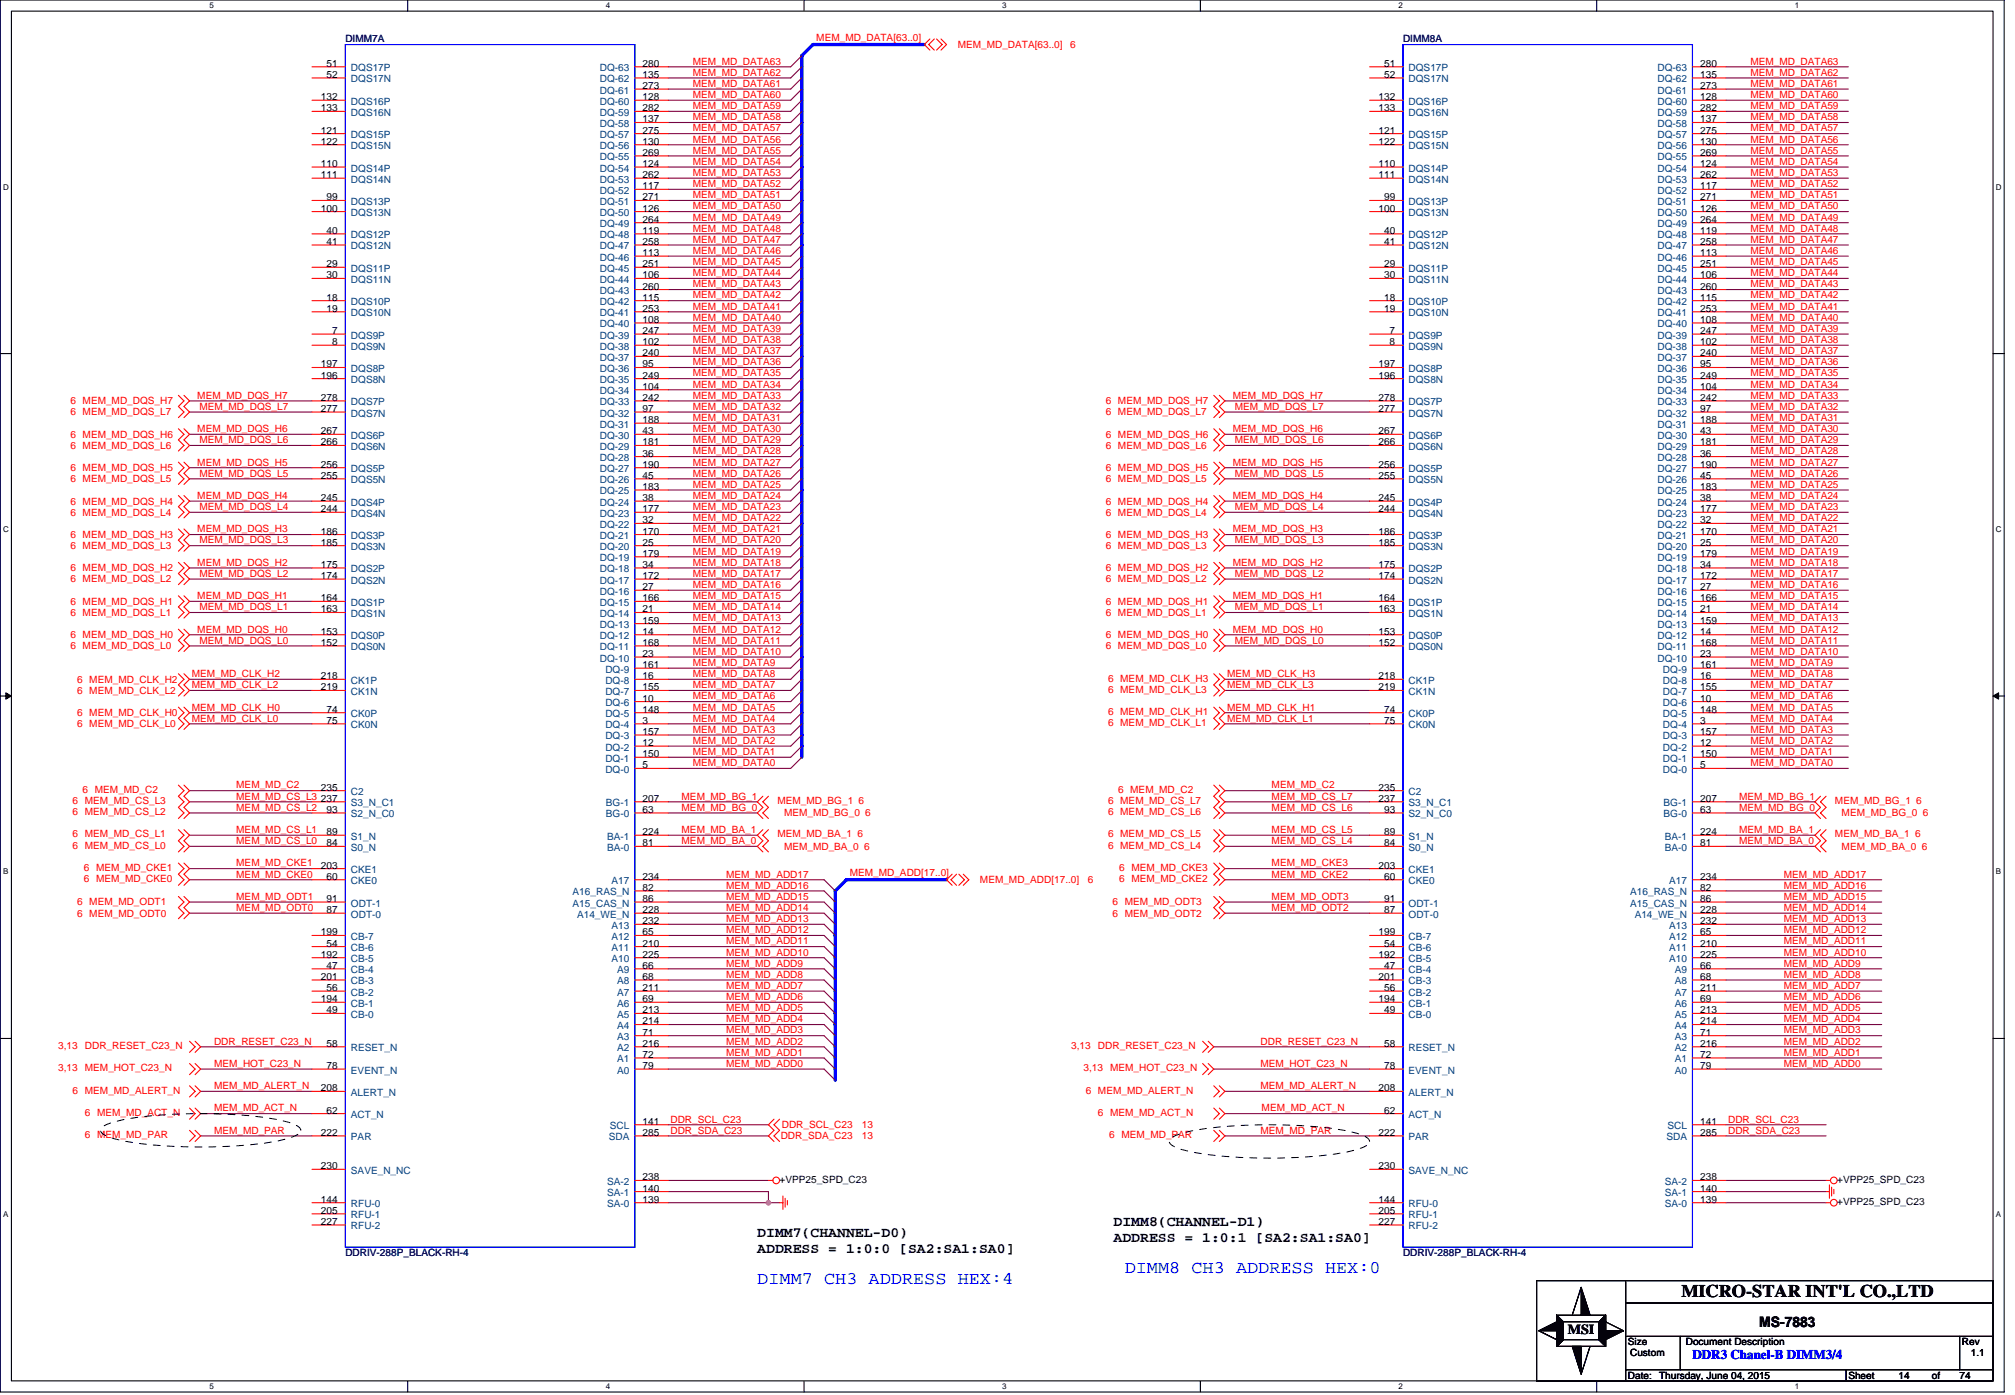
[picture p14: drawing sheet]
<svg xmlns="http://www.w3.org/2000/svg" width="294mm" height="204mm" viewBox="0 0 294 204" stroke-linecap="round" stroke-linejoin="round" font-family="sans-serif">
<defs><g id="words">
<g font-size="2.6" fill="#00f">
<text x="164.2" y="185.9">DIMM8 CH3 ADDRESS HEX:0</text>
<text x="110.6" y="187.5">DIMM7 CH3 ADDRESS HEX:4</text>
</g>
<text font-size="2.6" x="245.5" y="189.3">MICRO-STAR INT'L CO.,LTD</text>
<g font-size="2.1">
<text x="162.6" y="178.9">DIMM8(CHANNEL-D1)</text>
<text x="110.6" y="180.6">DIMM7(CHANNEL-D0)</text>
<text x="110.6" y="183">ADDRESS = 1:0:0 [SA2:SA1:SA0]</text>
<text x="162.6" y="181.3">ADDRESS = 1:0:1 [SA2:SA1:SA0]</text>
<text x="256.9" y="193.7">MS-7883</text>
</g>
<text font-size="2" x="228.9" y="194.7">MSI</text>
<text font-size="1.9" fill="#00f" x="247.1" y="198.4">DDR3 Chanel-B DIMM3/4</text>
<g font-size="1.5">
<text x="47.7" y="9.7">51</text>
<text x="47.7" y="11.4">52</text>
<text x="93.8" y="11.4">135</text>
<text x="93.8" y="9.7">280</text>
<text x="202.1" y="9.7">51</text>
<text x="202.1" y="11.4">52</text>
<text x="248.3" y="11.4">135</text>
<text x="248.3" y="9.7">280</text>
<text x="46.9" y="14.6">132</text>
<text x="46.9" y="16.2">133</text>
<text x="93.8" y="17.9">137</text>
<text x="93.8" y="16.2">282</text>
<text x="93.8" y="14.6">128</text>
<text x="93.8" y="13">273</text>
<text x="201.3" y="14.6">132</text>
<text x="201.3" y="16.2">133</text>
<text x="248.3" y="17.9">137</text>
<text x="248.3" y="16.2">282</text>
<text x="248.3" y="14.6">128</text>
<text x="248.3" y="13">273</text>
<text x="46.9" y="19.5">121</text>
<text x="46.9" y="21.1">122</text>
<text x="93.8" y="22.8">269</text>
<text x="93.8" y="21.1">130</text>
<text x="93.8" y="19.5">275</text>
<text x="201.3" y="19.5">121</text>
<text x="201.3" y="21.1">122</text>
<text x="248.3" y="22.8">269</text>
<text x="248.3" y="21.1">130</text>
<text x="248.3" y="19.5">275</text>
<text x="46.9" y="24.4">110</text>
<text x="46.9" y="26">111</text>
<text x="47.7" y="29.3">99</text>
<text x="93.8" y="29.3">271</text>
<text x="93.8" y="27.6">117</text>
<text x="93.8" y="26">262</text>
<text x="93.8" y="24.4">124</text>
<text x="201.3" y="24.4">110</text>
<text x="201.3" y="26">111</text>
<text x="202.1" y="29.3">99</text>
<text x="248.3" y="29.3">271</text>
<text x="248.3" y="27.6">117</text>
<text x="248.3" y="26">262</text>
<text x="248.3" y="24.4">124</text>
<text x="46.9" y="30.9">100</text>
<text x="47.7" y="34.1">40</text>
<text x="47.7" y="35.8">41</text>
<text x="93.8" y="35.8">258</text>
<text x="93.8" y="34.1">119</text>
<text x="93.8" y="32.5">264</text>
<text x="93.8" y="30.9">126</text>
<text x="201.3" y="30.9">100</text>
<text x="202.1" y="34.1">40</text>
<text x="202.1" y="35.8">41</text>
<text x="248.3" y="35.8">258</text>
<text x="248.3" y="34.1">119</text>
<text x="248.3" y="32.5">264</text>
<text x="248.3" y="30.9">126</text>
<text x="47.7" y="39">29</text>
<text x="47.7" y="40.6">30</text>
<text x="93.8" y="40.6">106</text>
<text x="93.8" y="39">251</text>
<text x="93.8" y="37.4">113</text>
<text x="202.1" y="39">29</text>
<text x="202.1" y="40.6">30</text>
<text x="248.3" y="40.6">106</text>
<text x="248.3" y="39">251</text>
<text x="248.3" y="37.4">113</text>
<text x="47.7" y="43.9">18</text>
<text x="47.7" y="45.5">19</text>
<text x="93.8" y="47.1">108</text>
<text x="93.8" y="45.5">253</text>
<text x="93.8" y="43.9">115</text>
<text x="93.8" y="42.3">260</text>
<text x="202.1" y="43.9">18</text>
<text x="202.1" y="45.5">19</text>
<text x="248.3" y="47.1">108</text>
<text x="248.3" y="45.5">253</text>
<text x="248.3" y="43.9">115</text>
<text x="248.3" y="42.3">260</text>
<text x="46.9" y="53.6">197</text>
<text x="48.5" y="48.8">7</text>
<text x="48.5" y="50.4">8</text>
<text x="93.8" y="53.6">95</text>
<text x="93.8" y="52">240</text>
<text x="93.8" y="50.4">102</text>
<text x="93.8" y="48.8">247</text>
<text x="201.3" y="53.6">197</text>
<text x="202.9" y="48.8">7</text>
<text x="202.9" y="50.4">8</text>
<text x="248.3" y="53.6">95</text>
<text x="248.3" y="52">240</text>
<text x="248.3" y="50.4">102</text>
<text x="248.3" y="48.8">247</text>
<text x="46.9" y="55.3">196</text>
<text x="46.9" y="58.5">278</text>
<text x="93.8" y="58.5">242</text>
<text x="93.8" y="56.9">104</text>
<text x="93.8" y="55.3">249</text>
<text x="201.3" y="55.3">196</text>
<text x="201.3" y="58.5">278</text>
<text x="248.3" y="58.5">242</text>
<text x="248.3" y="56.9">104</text>
<text x="248.3" y="55.3">249</text>
<text x="46.9" y="60.1">277</text>
<text x="46.9" y="63.4">267</text>
<text x="46.9" y="65">266</text>
<text x="93.8" y="65">181</text>
<text x="93.8" y="63.4">43</text>
<text x="93.8" y="61.8">188</text>
<text x="93.8" y="60.1">97</text>
<text x="201.3" y="60.1">277</text>
<text x="201.3" y="63.4">267</text>
<text x="201.3" y="65">266</text>
<text x="248.3" y="65">181</text>
<text x="248.3" y="63.4">43</text>
<text x="248.3" y="61.8">188</text>
<text x="248.3" y="60.1">97</text>
<text x="46.9" y="68.3">256</text>
<text x="46.9" y="69.9">255</text>
<text x="93.8" y="71.5">183</text>
<text x="93.8" y="69.9">45</text>
<text x="93.8" y="68.3">190</text>
<text x="93.8" y="66.6">36</text>
<text x="201.3" y="68.3">256</text>
<text x="201.3" y="69.9">255</text>
<text x="248.3" y="71.5">183</text>
<text x="248.3" y="69.9">45</text>
<text x="248.3" y="68.3">190</text>
<text x="248.3" y="66.6">36</text>
<text x="46.9" y="73.1">245</text>
<text x="46.9" y="74.8">244</text>
<text x="93.8" y="76.4">32</text>
<text x="93.8" y="74.8">177</text>
<text x="93.8" y="73.1">38</text>
<text x="201.3" y="73.1">245</text>
<text x="201.3" y="74.8">244</text>
<text x="248.3" y="76.4">32</text>
<text x="248.3" y="74.8">177</text>
<text x="248.3" y="73.1">38</text>
<text x="46.9" y="78">186</text>
<text x="46.9" y="79.6">185</text>
<text x="46.9" y="82.9">175</text>
<text x="93.8" y="82.9">34</text>
<text x="93.8" y="81.3">179</text>
<text x="93.8" y="79.6">25</text>
<text x="93.8" y="78">170</text>
<text x="201.3" y="78">186</text>
<text x="201.3" y="79.6">185</text>
<text x="201.3" y="82.9">175</text>
<text x="248.3" y="82.9">34</text>
<text x="248.3" y="81.3">179</text>
<text x="248.3" y="79.6">25</text>
<text x="248.3" y="78">170</text>
<text x="46.9" y="84.5">174</text>
<text x="46.9" y="87.8">164</text>
<text x="46.9" y="89.4">163</text>
<text x="93.8" y="89.4">21</text>
<text x="93.8" y="87.8">166</text>
<text x="93.8" y="86.2">27</text>
<text x="93.8" y="84.5">172</text>
<text x="201.3" y="84.5">174</text>
<text x="201.3" y="87.8">164</text>
<text x="201.3" y="89.4">163</text>
<text x="248.3" y="89.4">21</text>
<text x="248.3" y="87.8">166</text>
<text x="248.3" y="86.2">27</text>
<text x="248.3" y="84.5">172</text>
<text x="46.9" y="92.7">153</text>
<text x="46.9" y="94.3">152</text>
<text x="93.8" y="95.9">23</text>
<text x="93.8" y="94.3">168</text>
<text x="93.8" y="92.7">14</text>
<text x="93.8" y="91">159</text>
<text x="201.3" y="92.7">153</text>
<text x="201.3" y="94.3">152</text>
<text x="248.3" y="95.9">23</text>
<text x="248.3" y="94.3">168</text>
<text x="248.3" y="92.7">14</text>
<text x="248.3" y="91">159</text>
<text x="46.9" y="99.2">218</text>
<text x="46.9" y="100.8">219</text>
<text x="93.8" y="100.8">155</text>
<text x="93.8" y="99.2">16</text>
<text x="93.8" y="97.5">161</text>
<text x="201.3" y="99.2">218</text>
<text x="201.3" y="100.8">219</text>
<text x="248.3" y="100.8">155</text>
<text x="248.3" y="99.2">16</text>
<text x="248.3" y="97.5">161</text>
<text x="47.7" y="105.7">75</text>
<text x="47.7" y="104">74</text>
<text x="93.8" y="107.3">157</text>
<text x="93.8" y="105.7">3</text>
<text x="93.8" y="104">148</text>
<text x="93.8" y="102.4">10</text>
<text x="202.1" y="105.7">75</text>
<text x="202.1" y="104">74</text>
<text x="248.3" y="107.3">157</text>
<text x="248.3" y="105.7">3</text>
<text x="248.3" y="104">148</text>
<text x="248.3" y="102.4">10</text>
<text x="93.8" y="112.2">5</text>
<text x="93.8" y="110.5">150</text>
<text x="93.8" y="108.9">12</text>
<text x="248.3" y="112.2">5</text>
<text x="248.3" y="110.5">150</text>
<text x="248.3" y="108.9">12</text>
<text x="46.9" y="117">237</text>
<text x="46.9" y="115.4">235</text>
<text x="47.7" y="118.7">93</text>
<text x="93.8" y="117">207</text>
<text x="93.8" y="118.7">63</text>
<text x="201.3" y="117">237</text>
<text x="201.3" y="115.4">235</text>
<text x="202.1" y="118.7">93</text>
<text x="248.3" y="117">207</text>
<text x="248.3" y="118.7">63</text>
<text x="47.7" y="121.9">89</text>
<text x="47.7" y="123.5">84</text>
<text x="93.8" y="121.9">224</text>
<text x="93.8" y="123.5">81</text>
<text x="202.1" y="121.9">89</text>
<text x="202.1" y="123.5">84</text>
<text x="248.3" y="121.9">224</text>
<text x="248.3" y="123.5">81</text>
<text x="46.9" y="126.8">203</text>
<text x="47.7" y="128.4">60</text>
<text x="47.7" y="131.7">91</text>
<text x="93.8" y="131.7">86</text>
<text x="93.8" y="130">82</text>
<text x="93.8" y="128.4">234</text>
<text x="201.3" y="126.8">203</text>
<text x="202.1" y="128.4">60</text>
<text x="202.1" y="131.7">91</text>
<text x="248.3" y="131.7">86</text>
<text x="248.3" y="130">82</text>
<text x="248.3" y="128.4">234</text>
<text x="46.9" y="136.5">199</text>
<text x="47.7" y="133.3">87</text>
<text x="93.8" y="133.3">228</text>
<text x="93.8" y="136.5">65</text>
<text x="93.8" y="134.9">232</text>
<text x="201.3" y="136.5">199</text>
<text x="202.1" y="133.3">87</text>
<text x="248.3" y="133.3">228</text>
<text x="248.3" y="136.5">65</text>
<text x="248.3" y="134.9">232</text>
<text x="46.9" y="143">201</text>
<text x="46.9" y="139.8">192</text>
<text x="47.7" y="141.4">47</text>
<text x="47.7" y="138.2">54</text>
<text x="93.8" y="143">68</text>
<text x="93.8" y="141.4">66</text>
<text x="93.8" y="139.8">225</text>
<text x="93.8" y="138.2">210</text>
<text x="201.3" y="143">201</text>
<text x="201.3" y="139.8">192</text>
<text x="202.1" y="141.4">47</text>
<text x="202.1" y="138.2">54</text>
<text x="248.3" y="143">68</text>
<text x="248.3" y="141.4">66</text>
<text x="248.3" y="139.8">225</text>
<text x="248.3" y="138.2">210</text>
<text x="46.9" y="146.3">194</text>
<text x="47.7" y="147.9">49</text>
<text x="47.7" y="144.7">56</text>
<text x="93.8" y="149.5">214</text>
<text x="93.8" y="147.9">213</text>
<text x="93.8" y="146.3">69</text>
<text x="93.8" y="144.7">211</text>
<text x="201.3" y="146.3">194</text>
<text x="202.1" y="147.9">49</text>
<text x="202.1" y="144.7">56</text>
<text x="248.3" y="149.5">214</text>
<text x="248.3" y="147.9">213</text>
<text x="248.3" y="146.3">69</text>
<text x="248.3" y="144.7">211</text>
<text x="47.7" y="152.8">58</text>
<text x="93.8" y="154.4">72</text>
<text x="93.8" y="152.8">216</text>
<text x="93.8" y="151.2">71</text>
<text x="202.1" y="152.8">58</text>
<text x="248.3" y="154.4">72</text>
<text x="248.3" y="152.8">216</text>
<text x="248.3" y="151.2">71</text>
<text x="46.9" y="159.3">208</text>
<text x="47.7" y="156.1">78</text>
<text x="93.8" y="156.1">79</text>
<text x="201.3" y="159.3">208</text>
<text x="202.1" y="156.1">78</text>
<text x="248.3" y="156.1">79</text>
<text x="46.9" y="165.8">222</text>
<text x="47.7" y="162.6">62</text>
<text x="93.8" y="165.8">285</text>
<text x="93.8" y="164.2">141</text>
<text x="201.3" y="165.8">222</text>
<text x="202.1" y="162.6">62</text>
<text x="248.3" y="165.8">285</text>
<text x="248.3" y="164.2">141</text>
<text x="46.9" y="170.7">230</text>
<text x="93.8" y="172.3">238</text>
<text x="93.8" y="173.9">140</text>
<text x="113.8" y="172.6">+VPP25_SPD_C23</text>
<text x="201.3" y="170.7">230</text>
<text x="248.3" y="172.3">238</text>
<text x="248.3" y="173.9">140</text>
<text x="268.3" y="172.6">+VPP25_SPD_C23</text>
<text x="46.9" y="175.6">144</text>
<text x="46.9" y="178.8">227</text>
<text x="46.9" y="177.2">205</text>
<text x="93.8" y="175.6">139</text>
<text x="201.3" y="175.6">144</text>
<text x="201.3" y="178.8">227</text>
<text x="201.3" y="177.2">205</text>
<text x="248.3" y="175.6">139</text>
<text x="268.3" y="175.9">+VPP25_SPD_C23</text>
<text x="237.7" y="196.4">Size</text>
<text x="246.2" y="196.4">Document Description</text>
<text x="286.5" y="196.4">Rev</text>
<text x="237.7" y="201.3">Date:</text>
<text x="238" y="198">Custom</text>
<text x="242.3" y="201.3">Thursday, June 04, 2015</text>
<text x="269.9" y="201.3">Sheet</text>
<text x="277.2" y="201.3">14</text>
<text x="282.1" y="201.3">of</text>
<text x="286.1" y="201.3">74</text>
<text x="287.8" y="198">1.1</text>
</g>
<g font-size="1.5" fill="#000080">
<text x="50.4" y="6.2">DIMM7A</text>
<text x="204.9" y="6.2">DIMM8A</text>
<text x="50.4" y="183.4">DDRIV-288P_BLACK-RH-4</text>
<text x="204.9" y="183.4">DDRIV-288P_BLACK-RH-4</text>
</g>
<g font-size="1.5" fill="#004080">
<text x="51.2" y="10.4">DQS17P</text>
<text x="87.6" y="10.4">DQ-63</text>
<text x="205.7" y="10.4">DQS17P</text>
<text x="242" y="10.4">DQ-63</text>
<text x="51.2" y="12">DQS17N</text>
<text x="51.2" y="15.3">DQS16P</text>
<text x="51.2" y="16.9">DQS16N</text>
<text x="87.6" y="16.9">DQ-59</text>
<text x="87.6" y="15.3">DQ-60</text>
<text x="87.6" y="13.7">DQ-61</text>
<text x="87.6" y="12">DQ-62</text>
<text x="205.7" y="12">DQS17N</text>
<text x="205.7" y="15.3">DQS16P</text>
<text x="205.7" y="16.9">DQS16N</text>
<text x="242" y="16.9">DQ-59</text>
<text x="242" y="15.3">DQ-60</text>
<text x="242" y="13.7">DQ-61</text>
<text x="242" y="12">DQ-62</text>
<text x="51.2" y="20.2">DQS15P</text>
<text x="51.2" y="21.8">DQS15N</text>
<text x="87.6" y="23.4">DQ-55</text>
<text x="87.6" y="21.8">DQ-56</text>
<text x="87.6" y="20.2">DQ-57</text>
<text x="87.6" y="18.5">DQ-58</text>
<text x="205.7" y="20.2">DQS15P</text>
<text x="205.7" y="21.8">DQS15N</text>
<text x="242" y="23.4">DQ-55</text>
<text x="242" y="21.8">DQ-56</text>
<text x="242" y="20.2">DQ-57</text>
<text x="242" y="18.5">DQ-58</text>
<text x="51.2" y="25">DQS14P</text>
<text x="51.2" y="26.7">DQS14N</text>
<text x="51.2" y="29.9">DQS13P</text>
<text x="87.6" y="29.9">DQ-51</text>
<text x="87.6" y="28.3">DQ-52</text>
<text x="87.6" y="26.7">DQ-53</text>
<text x="87.6" y="25">DQ-54</text>
<text x="205.7" y="25">DQS14P</text>
<text x="205.7" y="26.7">DQS14N</text>
<text x="205.7" y="29.9">DQS13P</text>
<text x="242" y="29.9">DQ-51</text>
<text x="242" y="28.3">DQ-52</text>
<text x="242" y="26.7">DQ-53</text>
<text x="242" y="25">DQ-54</text>
<text x="51.2" y="31.5">DQS13N</text>
<text x="51.2" y="34.8">DQS12P</text>
<text x="87.6" y="34.8">DQ-48</text>
<text x="87.6" y="33.2">DQ-49</text>
<text x="87.6" y="31.5">DQ-50</text>
<text x="205.7" y="31.5">DQS13N</text>
<text x="205.7" y="34.8">DQS12P</text>
<text x="242" y="34.8">DQ-48</text>
<text x="242" y="33.2">DQ-49</text>
<text x="242" y="31.5">DQ-50</text>
<text x="51.2" y="36.4">DQS12N</text>
<text x="51.2" y="39.7">DQS11P</text>
<text x="51.2" y="41.3">DQS11N</text>
<text x="87.6" y="41.3">DQ-44</text>
<text x="87.6" y="39.7">DQ-45</text>
<text x="87.6" y="38">DQ-46</text>
<text x="87.6" y="36.4">DQ-47</text>
<text x="205.7" y="36.4">DQS12N</text>
<text x="205.7" y="39.7">DQS11P</text>
<text x="205.7" y="41.3">DQS11N</text>
<text x="242" y="41.3">DQ-44</text>
<text x="242" y="39.7">DQ-45</text>
<text x="242" y="38">DQ-46</text>
<text x="242" y="36.4">DQ-47</text>
<text x="51.2" y="44.5">DQS10P</text>
<text x="51.2" y="46.2">DQS10N</text>
<text x="87.6" y="47.8">DQ-40</text>
<text x="87.6" y="46.2">DQ-41</text>
<text x="87.6" y="44.5">DQ-42</text>
<text x="87.6" y="42.9">DQ-43</text>
<text x="205.7" y="44.5">DQS10P</text>
<text x="205.7" y="46.2">DQS10N</text>
<text x="242" y="47.8">DQ-40</text>
<text x="242" y="46.2">DQ-41</text>
<text x="242" y="44.5">DQ-42</text>
<text x="242" y="42.9">DQ-43</text>
<text x="51.2" y="49.4">DQS9P</text>
<text x="51.2" y="51">DQS9N</text>
<text x="87.6" y="52.7">DQ-37</text>
<text x="87.6" y="51">DQ-38</text>
<text x="87.6" y="49.4">DQ-39</text>
<text x="205.7" y="49.4">DQS9P</text>
<text x="205.7" y="51">DQS9N</text>
<text x="242" y="52.7">DQ-37</text>
<text x="242" y="51">DQ-38</text>
<text x="242" y="49.4">DQ-39</text>
<text x="51.2" y="54.3">DQS8P</text>
<text x="51.2" y="55.9">DQS8N</text>
<text x="51.2" y="59.2">DQS7P</text>
<text x="87.6" y="59.2">DQ-33</text>
<text x="87.6" y="57.6">DQ-34</text>
<text x="87.6" y="55.9">DQ-35</text>
<text x="87.6" y="54.3">DQ-36</text>
<text x="205.7" y="54.3">DQS8P</text>
<text x="205.7" y="55.9">DQS8N</text>
<text x="205.7" y="59.2">DQS7P</text>
<text x="242" y="59.2">DQ-33</text>
<text x="242" y="57.6">DQ-34</text>
<text x="242" y="55.9">DQ-35</text>
<text x="242" y="54.3">DQ-36</text>
<text x="51.2" y="60.8">DQS7N</text>
<text x="51.2" y="64.1">DQS6P</text>
<text x="51.2" y="65.7">DQS6N</text>
<text x="87.6" y="65.7">DQ-29</text>
<text x="87.6" y="64.1">DQ-30</text>
<text x="87.6" y="62.4">DQ-31</text>
<text x="87.6" y="60.8">DQ-32</text>
<text x="205.7" y="60.8">DQS7N</text>
<text x="205.7" y="64.1">DQS6P</text>
<text x="205.7" y="65.7">DQS6N</text>
<text x="242" y="65.7">DQ-29</text>
<text x="242" y="64.1">DQ-30</text>
<text x="242" y="62.4">DQ-31</text>
<text x="242" y="60.8">DQ-32</text>
<text x="51.2" y="68.9">DQS5P</text>
<text x="51.2" y="70.6">DQS5N</text>
<text x="87.6" y="70.6">DQ-26</text>
<text x="87.6" y="68.9">DQ-27</text>
<text x="87.6" y="67.3">DQ-28</text>
<text x="205.7" y="68.9">DQS5P</text>
<text x="205.7" y="70.6">DQS5N</text>
<text x="242" y="70.6">DQ-26</text>
<text x="242" y="68.9">DQ-27</text>
<text x="242" y="67.3">DQ-28</text>
<text x="51.2" y="73.8">DQS4P</text>
<text x="51.2" y="75.4">DQS4N</text>
<text x="87.6" y="77.1">DQ-22</text>
<text x="87.6" y="75.4">DQ-23</text>
<text x="87.6" y="73.8">DQ-24</text>
<text x="87.6" y="72.2">DQ-25</text>
<text x="205.7" y="73.8">DQS4P</text>
<text x="205.7" y="75.4">DQS4N</text>
<text x="242" y="77.1">DQ-22</text>
<text x="242" y="75.4">DQ-23</text>
<text x="242" y="73.8">DQ-24</text>
<text x="242" y="72.2">DQ-25</text>
<text x="51.2" y="78.7">DQS3P</text>
<text x="51.2" y="80.3">DQS3N</text>
<text x="51.2" y="83.6">DQS2P</text>
<text x="87.6" y="83.6">DQ-18</text>
<text x="87.6" y="81.9">DQ-19</text>
<text x="87.6" y="80.3">DQ-20</text>
<text x="87.6" y="78.7">DQ-21</text>
<text x="205.7" y="78.7">DQS3P</text>
<text x="205.7" y="80.3">DQS3N</text>
<text x="205.7" y="83.6">DQS2P</text>
<text x="242" y="83.6">DQ-18</text>
<text x="242" y="81.9">DQ-19</text>
<text x="242" y="80.3">DQ-20</text>
<text x="242" y="78.7">DQ-21</text>
<text x="51.2" y="85.2">DQS2N</text>
<text x="51.2" y="88.4">DQS1P</text>
<text x="87.6" y="88.4">DQ-15</text>
<text x="87.6" y="86.8">DQ-16</text>
<text x="87.6" y="85.2">DQ-17</text>
<text x="205.7" y="85.2">DQS2N</text>
<text x="205.7" y="88.4">DQS1P</text>
<text x="242" y="88.4">DQ-15</text>
<text x="242" y="86.8">DQ-16</text>
<text x="242" y="85.2">DQ-17</text>
<text x="51.2" y="90.1">DQS1N</text>
<text x="51.2" y="93.3">DQS0P</text>
<text x="51.2" y="94.9">DQS0N</text>
<text x="87.6" y="94.9">DQ-11</text>
<text x="87.6" y="93.3">DQ-12</text>
<text x="87.6" y="91.7">DQ-13</text>
<text x="87.6" y="90.1">DQ-14</text>
<text x="205.7" y="90.1">DQS1N</text>
<text x="205.7" y="93.3">DQS0P</text>
<text x="205.7" y="94.9">DQS0N</text>
<text x="242" y="94.9">DQ-11</text>
<text x="242" y="93.3">DQ-12</text>
<text x="242" y="91.7">DQ-13</text>
<text x="242" y="90.1">DQ-14</text>
<text x="51.2" y="99.8">CK1P</text>
<text x="51.2" y="101.4">CK1N</text>
<text x="87.6" y="96.6">DQ-10</text>
<text x="88.4" y="101.4">DQ-7</text>
<text x="88.4" y="99.8">DQ-8</text>
<text x="88.4" y="98.2">DQ-9</text>
<text x="205.7" y="99.8">CK1P</text>
<text x="205.7" y="101.4">CK1N</text>
<text x="242" y="96.6">DQ-10</text>
<text x="242.8" y="101.4">DQ-7</text>
<text x="242.8" y="99.8">DQ-8</text>
<text x="242.8" y="98.2">DQ-9</text>
<text x="51.2" y="106.3">CK0N</text>
<text x="51.2" y="104.7">CK0P</text>
<text x="88.4" y="107.9">DQ-3</text>
<text x="88.4" y="106.3">DQ-4</text>
<text x="88.4" y="104.7">DQ-5</text>
<text x="88.4" y="103.1">DQ-6</text>
<text x="205.7" y="106.3">CK0N</text>
<text x="205.7" y="104.7">CK0P</text>
<text x="242.8" y="107.9">DQ-3</text>
<text x="242.8" y="106.3">DQ-4</text>
<text x="242.8" y="104.7">DQ-5</text>
<text x="242.8" y="103.1">DQ-6</text>
<text x="88.4" y="112.8">DQ-0</text>
<text x="88.4" y="111.2">DQ-1</text>
<text x="88.4" y="109.6">DQ-2</text>
<text x="242.8" y="112.8">DQ-0</text>
<text x="242.8" y="111.2">DQ-1</text>
<text x="242.8" y="109.6">DQ-2</text>
<text x="51.2" y="117.7">S3_N_C1</text>
<text x="51.2" y="119.3">S2_N_C0</text>
<text x="51.2" y="116.1">C2</text>
<text x="88.5" y="117.7">BG-1</text>
<text x="88.5" y="119.3">BG-0</text>
<text x="205.7" y="117.7">S3_N_C1</text>
<text x="205.7" y="119.3">S2_N_C0</text>
<text x="205.7" y="116.1">C2</text>
<text x="242.9" y="117.7">BG-1</text>
<text x="242.9" y="119.3">BG-0</text>
<text x="51.2" y="122.6">S1_N</text>
<text x="51.2" y="124.2">S0_N</text>
<text x="88.6" y="122.6">BA-1</text>
<text x="88.6" y="124.2">BA-0</text>
<text x="205.7" y="122.6">S1_N</text>
<text x="205.7" y="124.2">S0_N</text>
<text x="243.1" y="122.6">BA-1</text>
<text x="243.1" y="124.2">BA-0</text>
<text x="51.2" y="127.5">CKE1</text>
<text x="51.2" y="129.1">CKE0</text>
<text x="83.6" y="130.7">A16_RAS_N</text>
<text x="89.3" y="129.1">A17</text>
<text x="205.7" y="127.5">CKE1</text>
<text x="205.7" y="129.1">CKE0</text>
<text x="238" y="130.7">A16_RAS_N</text>
<text x="243.7" y="129.1">A17</text>
<text x="51.2" y="132.3">ODT-1</text>
<text x="51.2" y="134">ODT-0</text>
<text x="51.2" y="137.2">CB-7</text>
<text x="83.6" y="132.3">A15_CAS_N</text>
<text x="84.3" y="134">A14_WE_N</text>
<text x="89.3" y="137.2">A12</text>
<text x="89.3" y="135.6">A13</text>
<text x="205.7" y="132.3">ODT-1</text>
<text x="205.7" y="134">ODT-0</text>
<text x="205.7" y="137.2">CB-7</text>
<text x="238" y="132.3">A15_CAS_N</text>
<text x="238.7" y="134">A14_WE_N</text>
<text x="243.7" y="137.2">A12</text>
<text x="243.7" y="135.6">A13</text>
<text x="51.2" y="143.7">CB-3</text>
<text x="51.2" y="142.1">CB-4</text>
<text x="51.2" y="140.5">CB-5</text>
<text x="51.2" y="138.8">CB-6</text>
<text x="89.3" y="140.5">A10</text>
<text x="89.3" y="138.8">A11</text>
<text x="90.1" y="143.7">A8</text>
<text x="90.1" y="142.1">A9</text>
<text x="205.7" y="143.7">CB-3</text>
<text x="205.7" y="142.1">CB-4</text>
<text x="205.7" y="140.5">CB-5</text>
<text x="205.7" y="138.8">CB-6</text>
<text x="243.7" y="140.5">A10</text>
<text x="243.7" y="138.8">A11</text>
<text x="244.5" y="143.7">A8</text>
<text x="244.5" y="142.1">A9</text>
<text x="51.2" y="148.6">CB-0</text>
<text x="51.2" y="147">CB-1</text>
<text x="51.2" y="145.3">CB-2</text>
<text x="90.1" y="148.6">A5</text>
<text x="90.1" y="147">A6</text>
<text x="90.1" y="145.3">A7</text>
<text x="205.7" y="148.6">CB-0</text>
<text x="205.7" y="147">CB-1</text>
<text x="205.7" y="145.3">CB-2</text>
<text x="244.5" y="148.6">A5</text>
<text x="244.5" y="147">A6</text>
<text x="244.5" y="145.3">A7</text>
<text x="51.2" y="153.5">RESET_N</text>
<text x="90.1" y="155.1">A1</text>
<text x="90.1" y="153.5">A2</text>
<text x="90.1" y="151.8">A3</text>
<text x="90.1" y="150.2">A4</text>
<text x="205.7" y="153.5">RESET_N</text>
<text x="244.5" y="155.1">A1</text>
<text x="244.5" y="153.5">A2</text>
<text x="244.5" y="151.8">A3</text>
<text x="244.5" y="150.2">A4</text>
<text x="51.2" y="156.7">EVENT_N</text>
<text x="51.2" y="160">ALERT_N</text>
<text x="90.1" y="156.7">A0</text>
<text x="205.7" y="156.7">EVENT_N</text>
<text x="205.7" y="160">ALERT_N</text>
<text x="244.5" y="156.7">A0</text>
<text x="51.2" y="166.5">PAR</text>
<text x="51.2" y="163.2">ACT_N</text>
<text x="88.9" y="166.5">SDA</text>
<text x="89" y="164.8">SCL</text>
<text x="205.7" y="166.5">PAR</text>
<text x="205.7" y="163.2">ACT_N</text>
<text x="243.3" y="166.5">SDA</text>
<text x="243.5" y="164.8">SCL</text>
<text x="51.2" y="171.3">SAVE_N_NC</text>
<text x="88.6" y="173">SA-2</text>
<text x="205.7" y="171.3">SAVE_N_NC</text>
<text x="243.1" y="173">SA-2</text>
<text x="51.2" y="176.2">RFU-0</text>
<text x="51.2" y="179.5">RFU-2</text>
<text x="51.2" y="177.8">RFU-1</text>
<text x="88.6" y="174.6">SA-1</text>
<text x="88.6" y="176.2">SA-0</text>
<text x="205.7" y="176.2">RFU-0</text>
<text x="205.7" y="179.5">RFU-2</text>
<text x="205.7" y="177.8">RFU-1</text>
<text x="243.1" y="174.6">SA-1</text>
<text x="243.1" y="176.2">SA-0</text>
</g>
<g font-size="1.5" fill="#f00">
<text x="101.2" y="11.1">MEM_MD_DATA62</text>
<text x="101.2" y="9.4">MEM_MD_DATA63</text>
<text x="119.2" y="6">MEM_MD_DATA[63..0]</text>
<text x="139.8" y="7">MEM_MD_DATA[63..0]</text>
<text x="156.3" y="7">6</text>
<text x="255.6" y="11.1">MEM_MD_DATA62</text>
<text x="255.6" y="9.4">MEM_MD_DATA63</text>
<text x="101.2" y="14.3">MEM_MD_DATA60</text>
<text x="101.2" y="17.6">MEM_MD_DATA58</text>
<text x="101.2" y="12.7">MEM_MD_DATA61</text>
<text x="101.2" y="15.9">MEM_MD_DATA59</text>
<text x="255.6" y="14.3">MEM_MD_DATA60</text>
<text x="255.6" y="17.6">MEM_MD_DATA58</text>
<text x="255.6" y="12.7">MEM_MD_DATA61</text>
<text x="255.6" y="15.9">MEM_MD_DATA59</text>
<text x="101.2" y="20.8">MEM_MD_DATA56</text>
<text x="101.2" y="19.2">MEM_MD_DATA57</text>
<text x="101.2" y="22.4">MEM_MD_DATA55</text>
<text x="255.6" y="20.8">MEM_MD_DATA56</text>
<text x="255.6" y="19.2">MEM_MD_DATA57</text>
<text x="255.6" y="22.4">MEM_MD_DATA55</text>
<text x="101.2" y="25.7">MEM_MD_DATA53</text>
<text x="101.2" y="27.3">MEM_MD_DATA52</text>
<text x="101.2" y="28.9">MEM_MD_DATA51</text>
<text x="101.2" y="24.1">MEM_MD_DATA54</text>
<text x="255.6" y="25.7">MEM_MD_DATA53</text>
<text x="255.6" y="27.3">MEM_MD_DATA52</text>
<text x="255.6" y="28.9">MEM_MD_DATA51</text>
<text x="255.6" y="24.1">MEM_MD_DATA54</text>
<text x="101.2" y="35.4">MEM_MD_DATA47</text>
<text x="101.2" y="32.2">MEM_MD_DATA49</text>
<text x="101.2" y="30.6">MEM_MD_DATA50</text>
<text x="101.2" y="33.8">MEM_MD_DATA48</text>
<text x="255.6" y="35.4">MEM_MD_DATA47</text>
<text x="255.6" y="32.2">MEM_MD_DATA49</text>
<text x="255.6" y="30.6">MEM_MD_DATA50</text>
<text x="255.6" y="33.8">MEM_MD_DATA48</text>
<text x="101.2" y="37.1">MEM_MD_DATA46</text>
<text x="101.2" y="40.3">MEM_MD_DATA44</text>
<text x="101.2" y="41.9">MEM_MD_DATA43</text>
<text x="101.2" y="38.7">MEM_MD_DATA45</text>
<text x="255.6" y="37.1">MEM_MD_DATA46</text>
<text x="255.6" y="40.3">MEM_MD_DATA44</text>
<text x="255.6" y="41.9">MEM_MD_DATA43</text>
<text x="255.6" y="38.7">MEM_MD_DATA45</text>
<text x="101.2" y="45.2">MEM_MD_DATA41</text>
<text x="101.2" y="46.8">MEM_MD_DATA40</text>
<text x="101.2" y="43.6">MEM_MD_DATA42</text>
<text x="255.6" y="45.2">MEM_MD_DATA41</text>
<text x="255.6" y="46.8">MEM_MD_DATA40</text>
<text x="255.6" y="43.6">MEM_MD_DATA42</text>
<text x="101.2" y="48.4">MEM_MD_DATA39</text>
<text x="101.2" y="51.7">MEM_MD_DATA37</text>
<text x="101.2" y="50.1">MEM_MD_DATA38</text>
<text x="101.2" y="53.3">MEM_MD_DATA36</text>
<text x="255.6" y="48.4">MEM_MD_DATA39</text>
<text x="255.6" y="51.7">MEM_MD_DATA37</text>
<text x="255.6" y="50.1">MEM_MD_DATA38</text>
<text x="255.6" y="53.3">MEM_MD_DATA36</text>
<text x="10.3" y="59">6 MEM_MD_DQS_H7</text>
<text x="28.8" y="58.2">MEM_MD_DQS_H7</text>
<text x="29.1" y="59.8">MEM_MD_DQS_L7</text>
<text x="101.2" y="58.2">MEM_MD_DATA33</text>
<text x="101.2" y="59.8">MEM_MD_DATA32</text>
<text x="101.2" y="54.9">MEM_MD_DATA35</text>
<text x="101.2" y="56.6">MEM_MD_DATA34</text>
<text x="161.5" y="59">6 MEM_MD_DQS_H7</text>
<text x="180" y="58.2">MEM_MD_DQS_H7</text>
<text x="180.3" y="59.8">MEM_MD_DQS_L7</text>
<text x="255.6" y="58.2">MEM_MD_DATA33</text>
<text x="255.6" y="59.8">MEM_MD_DATA32</text>
<text x="255.6" y="54.9">MEM_MD_DATA35</text>
<text x="255.6" y="56.6">MEM_MD_DATA34</text>
<text x="10.3" y="60.6">6 MEM_MD_DQS_L7</text>
<text x="10.3" y="65.5">6 MEM_MD_DQS_L6</text>
<text x="10.3" y="63.9">6 MEM_MD_DQS_H6</text>
<text x="28.8" y="63.1">MEM_MD_DQS_H6</text>
<text x="29.1" y="64.7">MEM_MD_DQS_L6</text>
<text x="101.2" y="63.1">MEM_MD_DATA30</text>
<text x="101.2" y="64.7">MEM_MD_DATA29</text>
<text x="101.2" y="61.4">MEM_MD_DATA31</text>
<text x="161.5" y="60.6">6 MEM_MD_DQS_L7</text>
<text x="161.5" y="65.5">6 MEM_MD_DQS_L6</text>
<text x="161.5" y="63.9">6 MEM_MD_DQS_H6</text>
<text x="180" y="63.1">MEM_MD_DQS_H6</text>
<text x="180.3" y="64.7">MEM_MD_DQS_L6</text>
<text x="255.6" y="63.1">MEM_MD_DATA30</text>
<text x="255.6" y="64.7">MEM_MD_DATA29</text>
<text x="255.6" y="61.4">MEM_MD_DATA31</text>
<text x="10.3" y="68.8">6 MEM_MD_DQS_H5</text>
<text x="10.3" y="70.4">6 MEM_MD_DQS_L5</text>
<text x="28.8" y="68">MEM_MD_DQS_H5</text>
<text x="29.1" y="69.6">MEM_MD_DQS_L5</text>
<text x="101.2" y="68">MEM_MD_DATA27</text>
<text x="101.2" y="71.2">MEM_MD_DATA25</text>
<text x="101.2" y="66.3">MEM_MD_DATA28</text>
<text x="101.2" y="69.6">MEM_MD_DATA26</text>
<text x="161.5" y="68.8">6 MEM_MD_DQS_H5</text>
<text x="161.5" y="70.4">6 MEM_MD_DQS_L5</text>
<text x="180" y="68">MEM_MD_DQS_H5</text>
<text x="180.3" y="69.6">MEM_MD_DQS_L5</text>
<text x="255.6" y="68">MEM_MD_DATA27</text>
<text x="255.6" y="71.2">MEM_MD_DATA25</text>
<text x="255.6" y="66.3">MEM_MD_DATA28</text>
<text x="255.6" y="69.6">MEM_MD_DATA26</text>
<text x="10.3" y="75.3">6 MEM_MD_DQS_L4</text>
<text x="10.3" y="73.6">6 MEM_MD_DQS_H4</text>
<text x="28.8" y="72.8">MEM_MD_DQS_H4</text>
<text x="28.8" y="77.7">MEM_MD_DQS_H3</text>
<text x="29.1" y="74.5">MEM_MD_DQS_L4</text>
<text x="101.2" y="76.1">MEM_MD_DATA22</text>
<text x="101.2" y="74.5">MEM_MD_DATA23</text>
<text x="101.2" y="77.7">MEM_MD_DATA21</text>
<text x="101.2" y="72.8">MEM_MD_DATA24</text>
<text x="161.5" y="75.3">6 MEM_MD_DQS_L4</text>
<text x="161.5" y="73.6">6 MEM_MD_DQS_H4</text>
<text x="180" y="72.8">MEM_MD_DQS_H4</text>
<text x="180" y="77.7">MEM_MD_DQS_H3</text>
<text x="180.3" y="74.5">MEM_MD_DQS_L4</text>
<text x="255.6" y="76.1">MEM_MD_DATA22</text>
<text x="255.6" y="74.5">MEM_MD_DATA23</text>
<text x="255.6" y="77.7">MEM_MD_DATA21</text>
<text x="255.6" y="72.8">MEM_MD_DATA24</text>
<text x="10.3" y="80.1">6 MEM_MD_DQS_L3</text>
<text x="10.3" y="83.4">6 MEM_MD_DQS_H2</text>
<text x="10.3" y="78.5">6 MEM_MD_DQS_H3</text>
<text x="28.8" y="82.6">MEM_MD_DQS_H2</text>
<text x="29.1" y="79.3">MEM_MD_DQS_L3</text>
<text x="101.2" y="79.3">MEM_MD_DATA20</text>
<text x="101.2" y="82.6">MEM_MD_DATA18</text>
<text x="101.2" y="81">MEM_MD_DATA19</text>
<text x="161.5" y="80.1">6 MEM_MD_DQS_L3</text>
<text x="161.5" y="83.4">6 MEM_MD_DQS_H2</text>
<text x="161.5" y="78.5">6 MEM_MD_DQS_H3</text>
<text x="180" y="82.6">MEM_MD_DQS_H2</text>
<text x="180.3" y="79.3">MEM_MD_DQS_L3</text>
<text x="255.6" y="79.3">MEM_MD_DATA20</text>
<text x="255.6" y="82.6">MEM_MD_DATA18</text>
<text x="255.6" y="81">MEM_MD_DATA19</text>
<text x="10.3" y="85">6 MEM_MD_DQS_L2</text>
<text x="10.3" y="89.9">6 MEM_MD_DQS_L1</text>
<text x="10.3" y="88.3">6 MEM_MD_DQS_H1</text>
<text x="28.8" y="87.5">MEM_MD_DQS_H1</text>
<text x="29.1" y="84.2">MEM_MD_DQS_L2</text>
<text x="29.1" y="89.1">MEM_MD_DQS_L1</text>
<text x="101.2" y="84.2">MEM_MD_DATA17</text>
<text x="101.2" y="87.5">MEM_MD_DATA15</text>
<text x="101.2" y="89.1">MEM_MD_DATA14</text>
<text x="101.2" y="85.8">MEM_MD_DATA16</text>
<text x="161.5" y="85">6 MEM_MD_DQS_L2</text>
<text x="161.5" y="89.9">6 MEM_MD_DQS_L1</text>
<text x="161.5" y="88.3">6 MEM_MD_DQS_H1</text>
<text x="180" y="87.5">MEM_MD_DQS_H1</text>
<text x="180.3" y="84.2">MEM_MD_DQS_L2</text>
<text x="180.3" y="89.1">MEM_MD_DQS_L1</text>
<text x="255.6" y="84.2">MEM_MD_DATA17</text>
<text x="255.6" y="87.5">MEM_MD_DATA15</text>
<text x="255.6" y="89.1">MEM_MD_DATA14</text>
<text x="255.6" y="85.8">MEM_MD_DATA16</text>
<text x="10.3" y="94.8">6 MEM_MD_DQS_L0</text>
<text x="10.3" y="93.2">6 MEM_MD_DQS_H0</text>
<text x="28.8" y="92.3">MEM_MD_DQS_H0</text>
<text x="29.1" y="94">MEM_MD_DQS_L0</text>
<text x="101.2" y="94">MEM_MD_DATA11</text>
<text x="101.2" y="95.6">MEM_MD_DATA10</text>
<text x="101.2" y="92.3">MEM_MD_DATA12</text>
<text x="101.2" y="90.7">MEM_MD_DATA13</text>
<text x="161.5" y="94.8">6 MEM_MD_DQS_L0</text>
<text x="161.5" y="93.2">6 MEM_MD_DQS_H0</text>
<text x="180" y="92.3">MEM_MD_DQS_H0</text>
<text x="180.3" y="94">MEM_MD_DQS_L0</text>
<text x="255.6" y="94">MEM_MD_DATA11</text>
<text x="255.6" y="95.6">MEM_MD_DATA10</text>
<text x="255.6" y="92.3">MEM_MD_DATA12</text>
<text x="255.6" y="90.7">MEM_MD_DATA13</text>
<text x="11.3" y="99.7">6 MEM_MD_CLK_H2</text>
<text x="11.3" y="101.3">6 MEM_MD_CLK_L2</text>
<text x="28" y="98.8">MEM_MD_CLK_H2</text>
<text x="28" y="100.5">MEM_MD_CLK_L2</text>
<text x="101.2" y="98.8">MEM_MD_DATA8</text>
<text x="101.2" y="100.5">MEM_MD_DATA7</text>
<text x="101.2" y="97.2">MEM_MD_DATA9</text>
<text x="161.8" y="99.5">6 MEM_MD_CLK_H3</text>
<text x="161.8" y="101.1">6 MEM_MD_CLK_L3</text>
<text x="179.2" y="100.5">MEM_MD_CLK_L3</text>
<text x="179.2" y="98.8">MEM_MD_CLK_H3</text>
<text x="255.6" y="98.8">MEM_MD_DATA8</text>
<text x="255.6" y="100.5">MEM_MD_DATA7</text>
<text x="255.6" y="97.2">MEM_MD_DATA9</text>
<text x="11.3" y="104.5">6 MEM_MD_CLK_H0</text>
<text x="11.3" y="106.2">6 MEM_MD_CLK_L0</text>
<text x="28" y="103.7">MEM_MD_CLK_H0</text>
<text x="28" y="105.3">MEM_MD_CLK_L0</text>
<text x="101.2" y="103.7">MEM_MD_DATA5</text>
<text x="101.2" y="105.3">MEM_MD_DATA4</text>
<text x="101.2" y="107">MEM_MD_DATA3</text>
<text x="101.2" y="102.1">MEM_MD_DATA6</text>
<text x="161.8" y="104.4">6 MEM_MD_CLK_H1</text>
<text x="161.8" y="106">6 MEM_MD_CLK_L1</text>
<text x="179.2" y="105.3">MEM_MD_CLK_L1</text>
<text x="179.2" y="103.7">MEM_MD_CLK_H1</text>
<text x="255.6" y="103.7">MEM_MD_DATA5</text>
<text x="255.6" y="105.3">MEM_MD_DATA4</text>
<text x="255.6" y="107">MEM_MD_DATA3</text>
<text x="255.6" y="102.1">MEM_MD_DATA6</text>
<text x="101.2" y="108.6">MEM_MD_DATA2</text>
<text x="101.2" y="111.8">MEM_MD_DATA0</text>
<text x="101.2" y="110.2">MEM_MD_DATA1</text>
<text x="255.6" y="108.6">MEM_MD_DATA2</text>
<text x="255.6" y="111.8">MEM_MD_DATA0</text>
<text x="255.6" y="110.2">MEM_MD_DATA1</text>
<text x="10.6" y="117.4">6 MEM_MD_CS_L3</text>
<text x="10.6" y="119">6 MEM_MD_CS_L2</text>
<text x="12.1" y="115.7">6 MEM_MD_C2</text>
<text x="34.5" y="115.1">MEM_MD_C2</text>
<text x="34.5" y="116.7">MEM_MD_CS_L3</text>
<text x="34.5" y="118.3">MEM_MD_CS_L2</text>
<text x="99.5" y="118.3">MEM_MD_BG_0</text>
<text x="99.5" y="116.7">MEM_MD_BG_1</text>
<text x="113.5" y="117.4">MEM_MD_BG_1 6</text>
<text x="114.5" y="119.2">MEM_MD_BG_0 6</text>
<text x="161.8" y="117.4">6 MEM_MD_CS_L7</text>
<text x="161.8" y="119">6 MEM_MD_CS_L6</text>
<text x="163.2" y="115.7">6 MEM_MD_C2</text>
<text x="185.7" y="115.1">MEM_MD_C2</text>
<text x="185.7" y="116.7">MEM_MD_CS_L7</text>
<text x="185.7" y="118.3">MEM_MD_CS_L6</text>
<text x="254" y="118.3">MEM_MD_BG_0</text>
<text x="254" y="116.7">MEM_MD_BG_1</text>
<text x="267.9" y="117.4">MEM_MD_BG_1 6</text>
<text x="268.9" y="119.2">MEM_MD_BG_0 6</text>
<text x="10.6" y="122.3">6 MEM_MD_CS_L1</text>
<text x="10.6" y="123.9">6 MEM_MD_CS_L0</text>
<text x="34.5" y="121.6">MEM_MD_CS_L1</text>
<text x="34.5" y="123.2">MEM_MD_CS_L0</text>
<text x="99.5" y="123.2">MEM_MD_BA_0</text>
<text x="99.5" y="121.6">MEM_MD_BA_1</text>
<text x="113.5" y="122.3">MEM_MD_BA_1 6</text>
<text x="114.5" y="124">MEM_MD_BA_0 6</text>
<text x="161.8" y="122.3">6 MEM_MD_CS_L5</text>
<text x="161.8" y="123.9">6 MEM_MD_CS_L4</text>
<text x="185.7" y="121.6">MEM_MD_CS_L5</text>
<text x="185.7" y="123.2">MEM_MD_CS_L4</text>
<text x="254" y="123.2">MEM_MD_BA_0</text>
<text x="254" y="121.6">MEM_MD_BA_1</text>
<text x="267.9" y="122.3">MEM_MD_BA_1 6</text>
<text x="268.9" y="124">MEM_MD_BA_0 6</text>
<text x="12.2" y="128.8">6 MEM_MD_CKE0</text>
<text x="12.2" y="127.1">6 MEM_MD_CKE1</text>
<text x="34.5" y="131.3">MEM_MD_ODT1</text>
<text x="34.5" y="128.1">MEM_MD_CKE0</text>
<text x="34.5" y="126.5">MEM_MD_CKE1</text>
<text x="106" y="131.3">MEM_MD_ADD15</text>
<text x="106" y="129.7">MEM_MD_ADD16</text>
<text x="106" y="128.1">MEM_MD_ADD17</text>
<text x="124.1" y="127.9">MEM_MD_ADD[17..0]</text>
<text x="143.1" y="128.9">MEM_MD_ADD[17..0]</text>
<text x="158.9" y="128.9">6</text>
<text x="163.4" y="128.8">6 MEM_MD_CKE2</text>
<text x="163.4" y="127.1">6 MEM_MD_CKE3</text>
<text x="185.7" y="131.3">MEM_MD_ODT3</text>
<text x="185.7" y="128.1">MEM_MD_CKE2</text>
<text x="185.7" y="126.5">MEM_MD_CKE3</text>
<text x="260.5" y="131.3">MEM_MD_ADD15</text>
<text x="260.5" y="129.7">MEM_MD_ADD16</text>
<text x="260.5" y="128.1">MEM_MD_ADD17</text>
<text x="11.3" y="133.8">6 MEM_MD_ODT0</text>
<text x="11.3" y="132.2">6 MEM_MD_ODT1</text>
<text x="34.5" y="133">MEM_MD_ODT0</text>
<text x="106" y="134.6">MEM_MD_ADD13</text>
<text x="106" y="133">MEM_MD_ADD14</text>
<text x="106" y="137.9">MEM_MD_ADD11</text>
<text x="106" y="136.2">MEM_MD_ADD12</text>
<text x="162.4" y="133.8">6 MEM_MD_ODT2</text>
<text x="162.4" y="132.2">6 MEM_MD_ODT3</text>
<text x="185.7" y="133">MEM_MD_ODT2</text>
<text x="260.5" y="134.6">MEM_MD_ADD13</text>
<text x="260.5" y="133">MEM_MD_ADD14</text>
<text x="260.5" y="137.9">MEM_MD_ADD11</text>
<text x="260.5" y="136.2">MEM_MD_ADD12</text>
<text x="106" y="141.1">MEM_MD_ADD9</text>
<text x="106" y="139.5">MEM_MD_ADD10</text>
<text x="106" y="142.7">MEM_MD_ADD8</text>
<text x="260.5" y="141.1">MEM_MD_ADD9</text>
<text x="260.5" y="139.5">MEM_MD_ADD10</text>
<text x="260.5" y="142.7">MEM_MD_ADD8</text>
<text x="106" y="144.4">MEM_MD_ADD7</text>
<text x="106" y="149.2">MEM_MD_ADD4</text>
<text x="106" y="147.6">MEM_MD_ADD5</text>
<text x="106" y="146">MEM_MD_ADD6</text>
<text x="260.5" y="144.4">MEM_MD_ADD7</text>
<text x="260.5" y="149.2">MEM_MD_ADD4</text>
<text x="260.5" y="147.6">MEM_MD_ADD5</text>
<text x="260.5" y="146">MEM_MD_ADD6</text>
<text x="8.5" y="153.1">3,13</text>
<text x="12.4" y="153.1">DDR_RESET_C23_N</text>
<text x="31.2" y="152.5">DDR_RESET_C23_N</text>
<text x="31.2" y="155.7">MEM_HOT_C23_N</text>
<text x="106" y="150.9">MEM_MD_ADD3</text>
<text x="106" y="154.1">MEM_MD_ADD1</text>
<text x="106" y="155.7">MEM_MD_ADD0</text>
<text x="106" y="152.5">MEM_MD_ADD2</text>
<text x="156.4" y="153.1">3,13</text>
<text x="160.3" y="153.1">DDR_RESET_C23_N</text>
<text x="184.1" y="152.5">DDR_RESET_C23_N</text>
<text x="184.1" y="155.7">MEM_HOT_C23_N</text>
<text x="260.5" y="150.9">MEM_MD_ADD3</text>
<text x="260.5" y="154.1">MEM_MD_ADD1</text>
<text x="260.5" y="155.7">MEM_MD_ADD0</text>
<text x="260.5" y="152.5">MEM_MD_ADD2</text>
<text x="8.5" y="156.4">3,13</text>
<text x="10.6" y="159.6">6 MEM_MD_ALERT_N</text>
<text x="12.4" y="156.4">MEM_HOT_C23_N</text>
<text x="31.2" y="159">MEM_MD_ALERT_N</text>
<text x="158.2" y="156.4">3,13</text>
<text x="158.5" y="159.6">6 MEM_MD_ALERT_N</text>
<text x="162.1" y="156.4">MEM_HOT_C23_N</text>
<text x="184.1" y="159">MEM_MD_ALERT_N</text>
<text x="12.4" y="166.1">6 MEM_MD_PAR</text>
<text x="12.4" y="162.9">6 MEM_MD_ACT_N</text>
<text x="31.2" y="165.5">MEM_MD_PAR</text>
<text x="31.2" y="162.2">MEM_MD_ACT_N</text>
<text x="97.9" y="163.9">DDR_SCL_C23</text>
<text x="97.9" y="165.5">DDR_SDA_C23</text>
<text x="114" y="166.3">DDR_SDA_C23</text>
<text x="114.2" y="164.7">DDR_SCL_C23</text>
<text x="125.9" y="166.3">13</text>
<text x="125.9" y="164.7">13</text>
<text x="160.3" y="162.9">6 MEM_MD_ACT_N</text>
<text x="162" y="166.1">6 MEM_MD_PAR</text>
<text x="184.1" y="165.5">MEM_MD_PAR</text>
<text x="184.2" y="162.2">MEM_MD_ACT_N</text>
<text x="252.3" y="163.9">DDR_SCL_C23</text>
<text x="252.3" y="165.5">DDR_SDA_C23</text>
</g>
<g font-size="1.2">
<text x="30.6" y="1.2">5</text>
<text x="88.5" y="1.2">4</text>
<text x="146.3" y="1.2">3</text>
<text x="204.2" y="1.2">2</text>
<text x="262.1" y="1.2">1</text>
<text x=".4" y="27.7">D</text>
<text x="291.4" y="27.7">D</text>
<text x=".4" y="77.7">C</text>
<text x="291.4" y="77.7">C</text>
<text x=".4" y="127.6">B</text>
<text x="291.4" y="127.6">B</text>
<text x=".4" y="177.6">A</text>
<text x="291.4" y="177.6">A</text>
<text x="30.6" y="202.8">5</text>
<text x="88.5" y="202.8">4</text>
<text x="146.3" y="202.8">3</text>
<text x="204.2" y="202.8">2</text>
<text x="262.1" y="202.8">1</text>
</g>
</g></defs>
<path d="M0 0h292.6v203.2h-292.6zM1.7 1.6h289.3v200h-289.3z" fill="none" stroke="#000" stroke-width=".16"/>
<g fill="#fff">
<path d="M30.6 .2h.6v1.3h-.6z"/>
<path d="M30.6 201.7h.6v1.3h-.6z"/>
</g>
<path d="M59.5 0v1.6M59.5 201.6v1.6" fill="none" stroke="#000" stroke-width=".16"/>
<g fill="#fff">
<path d="M88.5 .2h.6v1.3h-.6z"/>
<path d="M88.5 201.7h.6v1.3h-.6z"/>
</g>
<path d="M117.4 0v1.6M117.4 201.6v1.6" fill="none" stroke="#000" stroke-width=".16"/>
<g fill="#fff">
<path d="M146.3 .2h.7v1.3h-.7z"/>
<path d="M146.3 201.7h.7v1.3h-.7z"/>
</g>
<path d="M175.3 0v1.6M175.3 201.6v1.6" fill="none" stroke="#000" stroke-width=".16"/>
<g fill="#fff">
<path d="M204.2 .2h.7v1.3h-.7z"/>
<path d="M204.2 201.7h.7v1.3h-.7z"/>
</g>
<path d="M233.1 0v1.6M233.1 201.6v1.6" fill="none" stroke="#000" stroke-width=".16"/>
<g fill="#fff">
<path d="M262.1 .2h.6v1.3h-.6z"/>
<path d="M262.1 201.7h.6v1.3h-.6z"/>
<path d="M.4 26.6h.9v1.3h-.9z"/>
<path d="M291.4 26.6h.9v1.3h-.9z"/>
<path d="M.4 76.6h.9v1.3h-.9z"/>
<path d="M291.4 76.6h.9v1.3h-.9z"/>
</g>
<path d="M0 51.6h1.7M291 51.6h1.6" fill="none" stroke="#000" stroke-width=".16"/>
<g fill="#fff">
<path d="M.4 126.6h.8v1.3h-.8z"/>
<path d="M291.4 126.6h.8v1.3h-.8z"/>
</g>
<path d="M0 101.6h1.7M291 101.6h1.6" fill="none" stroke="#000" stroke-width=".16"/>
<path d="M.9 101.1l.8 .5-.8 .5zM291 101.6l.8-.5v1z" fill="#000" stroke="#000" stroke-width=".15"/>
<g fill="#fff">
<path d="M.4 176.6h.8v1.3h-.8z"/>
<path d="M291.4 176.6h.8v1.3h-.8z"/>
</g>
<g fill="none" stroke="#000" stroke-width=".16">
<path d="M0 151.6h1.7M291 151.6h1.6M224.4 186.9h66.6v14.7h-66.6zM224.7 194.3l2.6 1.3M227.3 192h7.1v4.5h-7.1zM227.3 192l1 1M228.3 195.6l-1 .9M228.3 193h5.2v2.6h-5.2zM230.9 187.9l-1.3 4.1M232.2 196.5l-1.3 4.1M233.5 195.6l.9 .9M234.4 192l-.9 1"/>
<path d="M234.4 193l2.7 1.3M237.4 199.9h53.6M237.4 190.2h53.6M237.4 195.1h53.6M237.4 186.9v14.7M245.3 195.1v4.8M269.6 199.9v1.7M286.1 195.1v4.8"/>
</g>
<g fill="none" stroke="#800040" stroke-width=".16">
<path d="M117.1 9.8l-1.6 1.6h-17.9M117.1 13l-1.6 1.6h-17.9M117.1 11.4l-1.6 1.6h-17.9M117.1 17.9l-1.6 1.6h-17.9M117.1 8.1l-1.6 1.7h-17.9M117.1 19.5l-1.6 1.6h-17.9M117.1 16.3l-1.6 1.6h-17.9M117.1 14.6l-1.6 1.7h-17.9M252 19.5h17.9M252 11.4h17.9M252 14.6h17.9M252 17.9h17.9"/>
<path d="M252 13h17.9M252 9.8h17.9M252 16.3h17.9M117.1 24.4l-1.6 1.6h-17.9M117.1 26l-1.6 1.6h-17.9M117.1 37.4l-1.6 1.6h-17.9M117.1 29.3l-1.6 1.6h-17.9M117.1 32.5l-1.6 1.6h-17.9M117.1 22.8l-1.6 1.6h-17.9M117.1 21.1l-1.6 1.7h-17.9M117.1 27.6l-1.6 1.7h-17.9M117.1 39l-1.6 1.6h-17.9"/>
<path d="M117.1 30.9l-1.6 1.6h-17.9M117.1 35.8l-1.6 1.6h-17.9M117.1 34.1l-1.6 1.7h-17.9M252 21.1h17.9M252 26h17.9M252 27.6h17.9M252 22.8h17.9M252 35.8h17.9M252 37.4h17.9M252 32.5h17.9M252 30.9h17.9M252 29.3h17.9"/>
<path d="M252 34.1h17.9M252 39h17.9M252 24.4h17.9M27.7 58.5h17.9M117.1 48.8l-1.6 1.6h-17.9M117.1 55.3l-1.6 1.6h-17.9M117.1 47.1l-1.6 1.7h-17.9M117.1 56.9l-1.6 1.6h-17.9M117.1 40.6l-1.6 1.7h-17.9M117.1 52l-1.6 1.6h-17.9M117.1 58.5l-1.6 1.6h-17.9M117.1 43.9l-1.6 1.6h-17.9"/>
<path d="M117.1 50.4l-1.6 1.6h-17.9M117.1 53.6l-1.6 1.7h-17.9M117.1 45.5l-1.6 1.6h-17.9M117.1 42.3l-1.6 1.6h-17.9M178.9 58.5h21.1M252 58.5h17.9M252 45.5h17.9M252 48.8h17.9M252 52h17.9M252 55.3h17.9M252 56.9h17.9M252 50.4h17.9"/>
<path d="M252 40.6h17.9M252 42.3h17.9M252 47.1h17.9M252 43.9h17.9M252 53.6h17.9M27.7 73.2h17.9M27.7 68.3h17.9M27.7 78h17.9M27.7 63.4h17.9M27.7 74.8h17.9M27.7 65h17.9M27.7 60.1h17.9"/>
<path d="M27.7 79.7h17.9M27.7 69.9h17.9M117.1 71.5l-1.6 1.7h-17.9M117.1 78l-1.6 1.7h-17.9M117.1 63.4l-1.6 1.6h-17.9M117.1 69.9l-1.6 1.6h-17.9M117.1 65l-1.6 1.6h-17.9M117.1 60.1l-1.6 1.7h-17.9M117.1 73.2l-1.6 1.6h-17.9M117.1 68.3l-1.6 1.6h-17.9M117.1 76.4l-1.6 1.6h-17.9M117.1 74.8l-1.6 1.6h-17.9"/>
<path d="M117.1 79.7l-1.6 1.6h-17.9M117.1 61.8l-1.6 1.6h-17.9M117.1 66.6l-1.6 1.7h-17.9M178.9 73.2h21.1M178.9 68.3h21.1M178.9 78h21.1M178.9 63.4h21.1M178.9 74.8h21.1M178.9 65h21.1M178.9 60.1h21.1M178.9 79.7h21.1M178.9 69.9h21.1"/>
<path d="M252 73.2h17.9M252 68.3h17.9M252 78h17.9M252 63.4h17.9M252 76.4h17.9M252 74.8h17.9M252 65h17.9M252 60.1h17.9M252 71.5h17.9M252 66.6h17.9M252 61.8h17.9M252 79.7h17.9"/>
<path d="M252 69.9h17.9M27.7 92.7h17.9M27.7 82.9h17.9M27.7 87.8h17.9M27.7 99.2h17.9M27.7 94.3h17.9M27.7 84.5h17.9M27.7 89.4h17.9M117.1 84.5l-1.6 1.7h-17.9M117.1 86.2l-1.6 1.6h-17.9M117.1 81.3l-1.6 1.6h-17.9M117.1 97.5l-1.6 1.7h-17.9"/>
<path d="M117.1 91l-1.6 1.7h-17.9M117.1 82.9l-1.6 1.6h-17.9M117.1 99.2l-1.6 1.6h-17.9M117.1 95.9l-1.6 1.6h-17.9M117.1 92.7l-1.6 1.6h-17.9M117.1 87.8l-1.6 1.6h-17.9M117.1 94.3l-1.6 1.6h-17.9M117.1 89.4l-1.6 1.6h-17.9M178.9 92.7h21.1M178.9 82.9h21.1M178.9 87.8h21.1M178.9 99.2h21.1"/>
<path d="M178.9 94.3h21.1M178.9 84.5h21.1M178.9 89.4h21.1M252 92.7h17.9M252 82.9h17.9M252 87.8h17.9M252 99.2h17.9M252 94.3h17.9M252 84.5h17.9M252 95.9h17.9M252 89.4h17.9M252 97.5h17.9"/>
<path d="M252 81.3h17.9M252 86.2h17.9M252 91h17.9M27.7 104h17.9M27.7 100.8h17.9M27.7 105.7h17.9M27.7 115.4h17.9M27.7 118.7h17.9M27.7 117h17.9M97.6 118.7h13M97.6 117h13M117.1 104l-1.6 1.7h-17.9"/>
<path d="M117.1 102.4l-1.6 1.6h-17.9M117.1 108.9l-1.6 1.6h-17.9M117.1 105.7l-1.6 1.6h-17.9M117.1 100.8l-1.6 1.6h-17.9M117.1 107.3l-1.6 1.6h-17.9M117.1 110.5l-1.6 1.7h-17.9M178.9 100.8h21.1M178.9 104h21.1M178.9 105.7h21.1M178.9 115.4h21.1M178.9 118.7h21.1M178.9 117h21.1"/>
<path d="M252 100.8h17.9M252 104h17.9M252 108.9h17.9M252 112.2h17.9M252 110.5h17.9M252 105.7h17.9M252 107.3h17.9M252 102.4h17.9M252 118.7h13M252 117h13M27.7 133.3h17.9M27.7 131.7h17.9"/>
<path d="M27.7 128.4h17.9M27.7 126.8h17.9M27.7 121.9h17.9M27.7 123.5h17.9M97.6 121.9h13M97.6 123.5h13M97.6 131.7h22.7l1.7 1.6M97.6 136.6h22.7l1.7 1.6M97.6 133.3h22.7l1.7 1.6M97.6 128.4h22.7l1.7 1.6M97.6 138.2h22.7l1.7 1.6M97.6 139.8h22.7l1.7 1.6"/>
<path d="M97.6 130h22.7l1.7 1.7M97.6 134.9h22.7l1.7 1.7M178.9 133.3h21.1M178.9 131.7h21.1M178.9 128.4h21.1M178.9 126.8h21.1M178.9 121.9h21.1M178.9 123.5h21.1M252 134.9h22.8M252 133.3h22.8M252 131.7h22.8M252 139.8h22.8"/>
<path d="M252 130h22.8M252 138.2h22.8M252 136.6h22.8M252 128.4h22.8M252 121.9h13M252 123.5h13M29.3 156.1h16.3M29.3 152.8h16.3M29.3 159.3h16.3M97.6 156.1h22.7l1.7 1.6M97.6 152.8h22.7l1.7 1.6M97.6 154.4h22.7l1.7 1.7"/>
<path d="M97.6 141.4h22.7l1.7 1.7M97.6 146.3h22.7l1.7 1.6M97.6 143.1h22.7l1.7 1.6M97.6 144.7h22.7l1.7 1.6M97.6 151.2h22.7l1.7 1.6M97.6 147.9h22.7l1.7 1.7M97.6 149.6h22.7l1.7 1.6M177.2 156.1h22.8M177.2 152.8h22.8M178.9 159.3h21.1M252 151.2h22.8M252 144.7h22.8"/>
<path d="M252 141.4h22.8M252 149.6h22.8M252 147.9h22.8M252 154.4h22.8M252 146.3h22.8M252 143.1h22.8M252 156.1h22.8M252 152.8h22.8M29.3 165.8h16.3M29.3 162.6h16.3M97.6 175.6h16.2M97.6 172.3h14.6"/>
<path d="M97.6 173.9h14.6v1.7M97.6 164.2h14.6M97.6 165.8h14.6M178.9 165.8h21.1M178.9 162.6h21.1M252 175.6h14.6M252 172.3h14.6M252 173.9h14.6M252 164.2h14.6M252 165.8h14.6"/>
</g>
<circle cx="112.2" cy="175.6" r=".32" fill="#f0f" stroke="#f0f" stroke-width=".16"/>
<path d="M135 6.5h-16.3l-1.6 1.6v102.4M138.2 128.4h-14.6l-1.6 1.6v27.7" fill="none" stroke="#00f" stroke-width=".48"/>
<g fill="none" stroke="#f00" stroke-width=".16">
<path d="M45.6 19.5h4.8M45.6 16.3h4.8M45.6 14.6h4.8M45.6 11.4h4.8M45.6 9.8h4.8M92.7 19.5h4.9M92.7 17.9h4.9M92.7 16.3h4.9M92.7 14.6h4.9M92.7 13h4.9M92.7 11.4h4.9M92.7 9.8h4.9"/>
<path d="M135.8 5.7l-.8 .8 .8 .8M136.4 5.7l-.8 .8 .8 .8M136.8 5.7l.8 .8-.8 .8M137.4 5.7l.8 .8-.8 .8M200 19.5h4.9M200 16.3h4.9M200 14.6h4.9M200 11.4h4.9M200 9.8h4.9M247.1 19.5h4.9M247.1 17.9h4.9M247.1 16.3h4.9"/>
<path d="M247.1 14.6h4.9M247.1 13h4.9M247.1 11.4h4.9M247.1 9.8h4.9M45.6 39h4.8M45.6 35.8h4.8M45.6 34.1h4.8M45.6 30.9h4.8M45.6 29.3h4.8M45.6 26h4.8M45.6 24.4h4.8M45.6 21.1h4.8"/>
<path d="M92.7 39h4.9M92.7 37.4h4.9M92.7 35.8h4.9M92.7 34.1h4.9M92.7 32.5h4.9M92.7 30.9h4.9M92.7 29.3h4.9M92.7 27.6h4.9M92.7 26h4.9M92.7 24.4h4.9M92.7 22.8h4.9M92.7 21.1h4.9"/>
<path d="M200 39h4.9M200 35.8h4.9M200 34.1h4.9M200 30.9h4.9M200 29.3h4.9M200 26h4.9M200 24.4h4.9M200 21.1h4.9M247.1 39h4.9M247.1 37.4h4.9M247.1 35.8h4.9M247.1 34.1h4.9"/>
<path d="M247.1 32.5h4.9M247.1 30.9h4.9M247.1 29.3h4.9M247.1 27.6h4.9M247.1 26h4.9M247.1 24.4h4.9M247.1 22.8h4.9M247.1 21.1h4.9M26 57.7l.9 .8-.9 .8 .9 .8-.9 .9M26.9 57.7l.8 .8-.8 .8 .8 .8-.8 .9M45.6 58.5h4.8M45.6 55.3h4.8"/>
<path d="M45.6 53.6h4.8M45.6 50.4h4.8M45.6 48.8h4.8M45.6 45.5h4.8M45.6 43.9h4.8M45.6 40.6h4.8M92.7 58.5h4.9M92.7 56.9h4.9M92.7 55.3h4.9M92.7 53.6h4.9M92.7 52h4.9M92.7 50.4h4.9"/>
<path d="M92.7 48.8h4.9M92.7 47.1h4.9M92.7 45.5h4.9M92.7 43.9h4.9M92.7 42.3h4.9M92.7 40.6h4.9M177.2 57.7l.8 .8-.8 .8 .8 .8-.8 .9M178 57.7l.9 .8-.9 .8 .9 .8-.9 .9M200 58.5h4.9M200 55.3h4.9M200 53.6h4.9M200 50.4h4.9"/>
<path d="M200 48.8h4.9M200 45.5h4.9M200 43.9h4.9M200 40.6h4.9M247.1 58.5h4.9M247.1 56.9h4.9M247.1 55.3h4.9M247.1 53.6h4.9M247.1 52h4.9M247.1 50.4h4.9M247.1 48.8h4.9M247.1 47.1h4.9"/>
<path d="M247.1 45.5h4.9M247.1 43.9h4.9M247.1 42.3h4.9M247.1 40.6h4.9M26 72.3l.9 .9-.9 .8 .9 .8-.9 .8M26 62.6l.9 .8-.9 .8 .9 .8-.9 .8M26 77.2l.9 .8-.9 .8 .9 .9-.9 .8M26 67.5l.9 .8-.9 .8 .9 .8-.9 .8M26.9 72.3l.8 .9-.8 .8 .8 .8-.8 .8M26.9 62.6l.8 .8-.8 .8 .8 .8-.8 .8M26.9 77.2l.8 .8-.8 .8 .8 .9-.8 .8M26.9 67.5l.8 .8-.8 .8 .8 .8-.8 .8"/>
<path d="M45.6 79.7h4.8M45.6 78h4.8M45.6 74.8h4.8M45.6 73.2h4.8M45.6 69.9h4.8M45.6 68.3h4.8M45.6 65h4.8M45.6 63.4h4.8M45.6 60.1h4.8M92.7 79.7h4.9M92.7 78h4.9M92.7 76.4h4.9"/>
<path d="M92.7 74.8h4.9M92.7 73.2h4.9M92.7 71.5h4.9M92.7 69.9h4.9M92.7 68.3h4.9M92.7 66.6h4.9M92.7 65h4.9M92.7 63.4h4.9M92.7 61.8h4.9M92.7 60.1h4.9M177.2 72.3l.8 .9-.8 .8 .8 .8-.8 .8M177.2 62.6l.8 .8-.8 .8 .8 .8-.8 .8"/>
<path d="M177.2 77.2l.8 .8-.8 .8 .8 .9-.8 .8M177.2 67.5l.8 .8-.8 .8 .8 .8-.8 .8M178 72.3l.9 .9-.9 .8 .9 .8-.9 .8M178 62.6l.9 .8-.9 .8 .9 .8-.9 .8M178 77.2l.9 .8-.9 .8 .9 .9-.9 .8M178 67.5l.9 .8-.9 .8 .9 .8-.9 .8M200 79.7h4.9M200 78h4.9M200 74.8h4.9M200 73.2h4.9M200 69.9h4.9M200 68.3h4.9"/>
<path d="M200 65h4.9M200 63.4h4.9M200 60.1h4.9M247.1 79.7h4.9M247.1 78h4.9M247.1 76.4h4.9M247.1 74.8h4.9M247.1 73.2h4.9M247.1 71.5h4.9M247.1 69.9h4.9M247.1 68.3h4.9M247.1 66.6h4.9"/>
<path d="M247.1 65h4.9M247.1 63.4h4.9M247.1 61.8h4.9M247.1 60.1h4.9M26 82.1l.9 .8-.9 .8 .9 .8-.9 .8M26 87l.9 .8-.9 .8 .9 .8-.9 .8M26 91.8l.9 .9-.9 .8 .9 .8-.9 .8M26 98.3l.9 .9-.9 .8 .9 .8-.9 .8M26.9 82.1l.8 .8-.8 .8 .8 .8-.8 .8M26.9 87l.8 .8-.8 .8 .8 .8-.8 .8M26.9 91.8l.8 .9-.8 .8 .8 .8-.8 .8M26.9 98.3l.8 .9-.8 .8 .8 .8-.8 .8"/>
<path d="M45.6 99.2h4.8M45.6 94.3h4.8M45.6 92.7h4.8M45.6 89.4h4.8M45.6 87.8h4.8M45.6 84.5h4.8M45.6 82.9h4.8M92.7 99.2h4.9M92.7 97.5h4.9M92.7 95.9h4.9M92.7 94.3h4.9M92.7 92.7h4.9"/>
<path d="M92.7 91h4.9M92.7 89.4h4.9M92.7 87.8h4.9M92.7 86.2h4.9M92.7 84.5h4.9M92.7 82.9h4.9M92.7 81.3h4.9M177.2 82.1l.8 .8-.8 .8 .8 .8-.8 .8M177.2 87l.8 .8-.8 .8 .8 .8-.8 .8M177.2 91.8l.8 .9-.8 .8 .8 .8-.8 .8M177.2 98.3l.8 .9-.8 .8 .8 .8-.8 .8M178 82.1l.9 .8-.9 .8 .9 .8-.9 .8"/>
<path d="M178 87l.9 .8-.9 .8 .9 .8-.9 .8M178 91.8l.9 .9-.9 .8 .9 .8-.9 .8M178 98.3l.9 .9-.9 .8 .9 .8-.9 .8M200 99.2h4.9M200 94.3h4.9M200 92.7h4.9M200 89.4h4.9M200 87.8h4.9M200 84.5h4.9M200 82.9h4.9M247.1 99.2h4.9M247.1 97.5h4.9"/>
<path d="M247.1 95.9h4.9M247.1 94.3h4.9M247.1 92.7h4.9M247.1 91h4.9M247.1 89.4h4.9M247.1 87.8h4.9M247.1 86.2h4.9M247.1 84.5h4.9M247.1 82.9h4.9M247.1 81.3h4.9M26 103.2l.9 .8-.9 .9 .9 .8-.9 .8M26 114.6l.9 .8-.9 .8 .9 .8-.9 .9 .9 .8-.9 .8"/>
<path d="M26.9 103.2l.8 .8-.8 .9 .8 .8-.8 .8M26.9 114.6l.8 .8-.8 .8 .8 .8-.8 .9 .8 .8-.8 .8M45.6 117h4.8M45.6 118.7h4.8M45.6 105.7h4.8M45.6 104h4.8M45.6 100.8h4.8M45.6 115.4h4.8M92.7 117h4.9M92.7 118.7h4.9M92.7 112.2h4.9M92.7 110.5h4.9"/>
<path d="M92.7 108.9h4.9M92.7 107.3h4.9M92.7 105.7h4.9M92.7 104h4.9M92.7 102.4h4.9M92.7 100.8h4.9M111.4 116.2l-.8 .8 .8 .9-.8 .8 .8 .8M112.2 116.2l-.8 .8 .8 .9-.8 .8 .8 .8M177.2 114.6l.8 .8-.8 .8 .8 .8-.8 .9 .8 .8-.8 .8M177.2 103.2l.8 .8-.8 .9 .8 .8-.8 .8M178 114.6l.9 .8-.9 .8 .9 .8-.9 .9 .9 .8-.9 .8M178 103.2l.9 .8-.9 .9 .9 .8-.9 .8"/>
<path d="M200 117h4.9M200 118.7h4.9M200 105.7h4.9M200 104h4.9M200 100.8h4.9M200 115.4h4.9M247.1 117h4.9M247.1 118.7h4.9M247.1 112.2h4.9M247.1 110.5h4.9M247.1 108.9h4.9M247.1 107.3h4.9"/>
<path d="M247.1 105.7h4.9M247.1 104h4.9M247.1 102.4h4.9M247.1 100.8h4.9M265.8 116.2l-.8 .8 .8 .9-.8 .8 .8 .8M266.6 116.2l-.8 .8 .8 .9-.8 .8 .8 .8M26 130.9l.9 .8-.9 .8 .9 .8-.9 .8M26 126l.9 .8-.9 .8 .9 .8-.9 .8M26 121.1l.9 .8-.9 .8 .9 .8-.9 .9M26.9 130.9l.8 .8-.8 .8 .8 .8-.8 .8M26.9 126l.8 .8-.8 .8 .8 .8-.8 .8M26.9 121.1l.8 .8-.8 .8 .8 .8-.8 .9"/>
<path d="M45.6 139.8h4.8M45.6 138.2h4.8M45.6 136.6h4.8M45.6 133.3h4.8M45.6 131.7h4.8M45.6 121.9h4.8M45.6 123.5h4.8M45.6 126.8h4.8M45.6 128.4h4.8M92.7 139.8h4.9M92.7 138.2h4.9M92.7 136.6h4.9"/>
<path d="M92.7 134.9h4.9M92.7 133.3h4.9M92.7 131.7h4.9M92.7 130h4.9M92.7 121.9h4.9M92.7 123.5h4.9M92.7 128.4h4.9M111.4 121.1l-.8 .8 .8 .8-.8 .8 .8 .9M112.2 121.1l-.8 .8 .8 .8-.8 .8 .8 .9M139 127.6l-.8 .8 .8 .8M139.7 127.6l-.8 .8 .8 .8M140 127.6l.8 .8-.8 .8"/>
<path d="M140.7 127.6l.8 .8-.8 .8M177.2 130.9l.8 .8-.8 .8 .8 .8-.8 .8M177.2 126l.8 .8-.8 .8 .8 .8-.8 .8M177.2 121.1l.8 .8-.8 .8 .8 .8-.8 .9M178 130.9l.9 .8-.9 .8 .9 .8-.9 .8M178 126l.9 .8-.9 .8 .9 .8-.9 .8M178 121.1l.9 .8-.9 .8 .9 .8-.9 .9M200 139.8h4.9M200 138.2h4.9M200 136.6h4.9M200 133.3h4.9M200 131.7h4.9"/>
<path d="M200 121.9h4.9M200 123.5h4.9M200 126.8h4.9M200 128.4h4.9M247.1 139.8h4.9M247.1 138.2h4.9M247.1 136.6h4.9M247.1 134.9h4.9M247.1 133.3h4.9M247.1 131.7h4.9M247.1 130h4.9M247.1 121.9h4.9"/>
<path d="M247.1 123.5h4.9M247.1 128.4h4.9M265.8 121.1l-.8 .8 .8 .8-.8 .8 .8 .9M266.6 121.1l-.8 .8 .8 .8-.8 .8 .8 .9M27.7 155.2l.8 .9-.8 .8M27.7 152l.8 .8-.8 .8M27.7 158.5l.8 .8-.8 .8M28.5 155.2l.8 .9-.8 .8M28.5 152l.8 .8-.8 .8M28.5 158.5l.8 .8-.8 .8M45.6 156.1h4.8M45.6 152.8h4.8"/>
<path d="M45.6 147.9h4.8M45.6 146.3h4.8M45.6 144.7h4.8M45.6 143.1h4.8M45.6 141.4h4.8M45.6 159.3h4.8M92.7 156.1h4.9M92.7 154.4h4.9M92.7 152.8h4.9M92.7 151.2h4.9M92.7 149.6h4.9M92.7 147.9h4.9"/>
<path d="M92.7 146.3h4.9M92.7 144.7h4.9M92.7 143.1h4.9M92.7 141.4h4.9M175.6 152l.8 .8-.8 .8M175.6 155.2l.8 .9-.8 .8M176.4 152l.8 .8-.8 .8M176.4 155.2l.8 .9-.8 .8M177.2 158.5l.8 .8-.8 .8M178 158.5l.9 .8-.9 .8M200 156.1h4.9M200 152.8h4.9"/>
<path d="M200 147.9h4.9M200 146.3h4.9M200 144.7h4.9M200 143.1h4.9M200 141.4h4.9M200 159.3h4.9M247.1 156.1h4.9M247.1 154.4h4.9M247.1 152.8h4.9M247.1 151.2h4.9M247.1 149.6h4.9M247.1 147.9h4.9"/>
<path d="M247.1 146.3h4.9M247.1 144.7h4.9M247.1 143.1h4.9M247.1 141.4h4.9M27.7 165l.8 .8-.8 .8M27.7 161.7l.8 .9-.8 .8M28.5 165l.8 .8-.8 .8M28.5 161.7l.8 .9-.8 .8M45.6 175.6h4.8M45.6 165.8h4.8M45.6 162.6h4.8M45.6 178.8h4.8"/>
<path d="M45.6 177.2h4.8M45.6 170.7h4.8M92.7 172.3h4.9M92.7 175.6h4.9M92.7 173.9h4.9M92.7 165.8h4.9M92.7 164.2h4.9M112.2 172.3h.7M113 163.4l-.8 .8 .8 .8-.8 .8 .8 .8M113.8 163.4l-.8 .8 .8 .8-.8 .8 .8 .8M113.8 175.6h.5M114.3 174.6v1.9"/>
<path d="M114.6 174.9v1.3M115 175.2v.7M177.2 161.7l.8 .9-.8 .8M177.2 165l.8 .8-.8 .8M178 161.7l.9 .9-.9 .8M178 165l.9 .8-.9 .8M200 175.6h4.9M200 165.8h4.9M200 162.6h4.9M200 178.8h4.9M200 177.2h4.9M200 170.7h4.9"/>
<path d="M247.1 172.3h4.9M247.1 175.6h4.9M247.1 173.9h4.9M247.1 165.8h4.9M247.1 164.2h4.9M266.6 175.6h.7M266.6 172.3h.7M266.6 173.9h.5M267.1 173v1.9M267.5 173.3v1.3M267.8 173.6v.7"/>
<circle cx="113.3" cy="172.3" r=".49"/>
<circle cx="267.8" cy="172.3" r=".49"/>
<circle cx="267.8" cy="175.6" r=".49"/>
</g>
<g fill="#000" stroke="#000" stroke-width=".16">
<path d="M224.7 194.3l2.6-1.3v1.3z" fill-rule="evenodd"/>
<path d="M227.3 192l1 1v2.6l-1 .9z" fill-rule="evenodd"/>
<path d="M224.7 194.3l2.6-1.3v1.3z" fill-rule="evenodd"/>
<path d="M227.3 192l1 1v2.6l-1 .9z" fill-rule="evenodd"/>
<path d="M224.7 194.3l2.6-1.3v1.3z" fill-rule="evenodd"/>
<path d="M227.3 192l1 1v2.6l-1 .9z" fill-rule="evenodd"/>
<path d="M230.9 187.9l1.3 4.1h-1.3z" fill-rule="evenodd"/>
<path d="M230.9 187.9l1.3 4.1h-1.3z" fill-rule="evenodd"/>
<path d="M230.9 187.9l1.3 4.1h-1.3z" fill-rule="evenodd"/>
<path d="M234.4 192v4.5l-.9-.9v-2.6z" fill-rule="evenodd"/>
<path d="M234.4 192v4.5l-.9-.9v-2.6z" fill-rule="evenodd"/>
<path d="M234.4 192v4.5l-.9-.9v-2.6z" fill-rule="evenodd"/>
<path d="M234.4 194.3h2.7l-2.7 1.3z" fill-rule="evenodd"/>
<path d="M234.4 194.3h2.7l-2.7 1.3z" fill-rule="evenodd"/>
<path d="M234.4 194.3h2.7l-2.7 1.3z" fill-rule="evenodd"/>
<path d="M229.6 196.5h1.3v4.1z" fill-rule="evenodd"/>
<path d="M229.6 196.5h1.3v4.1z" fill-rule="evenodd"/>
<path d="M229.6 196.5h1.3v4.1z" fill-rule="evenodd"/>
</g>
<path d="M14.8 164.7a4.9 4.9 0 0 1 2.5-1.1 69.7 69.7 0 0 1 24 0 4.9 4.9 0 0 1 2.5 1.1l.1 .3a2.06 2.06 0 0 1-1.7 1.1 55.2 55.2 0 0 1-14.7 1.3 46 46 0 0 1-11.1-1.3 2.06 2.06 0 0 1-1.7-1.1zM170.8 166.3a4.9 4.9 0 0 1 2.5-1.1 69.7 69.7 0 0 1 24.1 0 4.9 4.9 0 0 1 2.5 1.1l.1 .3a2.06 2.06 0 0 1-1.7 1.2 55.2 55.2 0 0 1-14.8 1.2 46 46 0 0 1-11.1-1.2 2.06 2.06 0 0 1-1.7-1.2z" fill="none" stroke="#000" stroke-width=".15" stroke-dasharray="1 1 1 1 1 1 1 1"/>
<path d="M50.4 6.5h42.3v175.6h-42.3zM204.9 6.5h42.2v175.6h-42.2z" fill="none" stroke="#00f" stroke-width=".16"/>
<use href="#words"/>
</svg>
